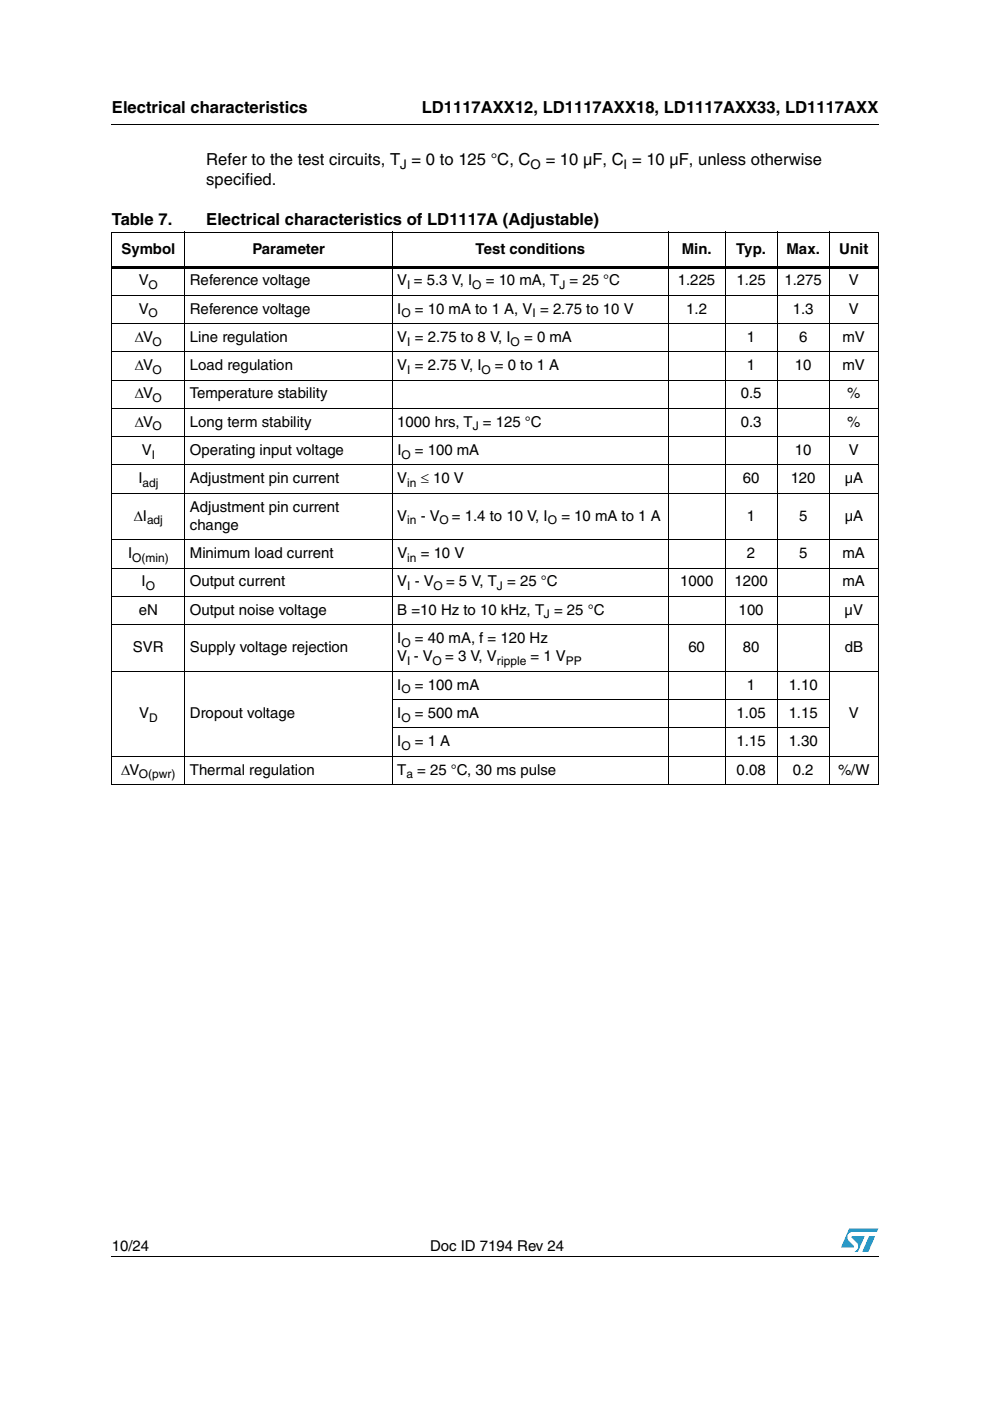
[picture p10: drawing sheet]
<svg xmlns="http://www.w3.org/2000/svg" width="210mm" height="297mm" viewBox="0 0 210 297" stroke-linecap="round" stroke-linejoin="round" font-family="sans-serif">
<defs><g id="words">
<g font-size="3.5">
<text x="23.7" y="23.9">Electrical characteristics</text>
<text x="89.4" y="23.9">LD1117AXX12, LD1117AXX18, LD1117AXX33, LD1117AXX</text>
<text x="43.7" y="35">Refer to the test circuits, T = 0 to 125 °C, C</text>
<text x="115.7" y="35">= 10 µF, C = 10 µF, unless otherwise</text>
<text x="43.7" y="39.2">specified.</text>
<text x="23.7" y="47.7">Table 7.</text>
<text x="43.7" y="47.7">Electrical characteristics of LD1117A (Adjustable)</text>
</g>
<g font-size="3.2">
<text x="25.7" y="53.8">Symbol</text>
<text x="53.5" y="53.8">Parameter</text>
<text x="100.8" y="53.8">Test conditions</text>
<text x="144.5" y="53.8">Min.</text>
<text x="156.1" y="53.8">Typ.</text>
<text x="166.8" y="53.8">Max.</text>
<text x="177.9" y="53.8">Unit</text>
<text x="29.5" y="60.5">V</text>
<text x="40.3" y="60.5">Reference voltage</text>
<text x="84.2" y="60.5">V = 5.3 V, I</text>
<text x="103" y="60.5">= 10 mA, T = 25 °C</text>
<text x="143.7" y="60.5">1.225</text>
<text x="156.2" y="60.5">1.25</text>
<text x="166.3" y="60.5">1.275</text>
<text x="180" y="60.5">V</text>
<text x="29.5" y="66.5">V</text>
<text x="40.3" y="66.5">Reference voltage</text>
<text x="84.2" y="66.5">I</text>
<text x="88" y="66.5">= 10 mA to 1 A, V = 2.75 to 10 V</text>
<text x="145.5" y="66.5">1.2</text>
<text x="168.1" y="66.5">1.3</text>
<text x="180" y="66.5">V</text>
<text x="28.6" y="72.5">ΔV</text>
<text x="40.3" y="72.5">Line regulation</text>
<text x="84.2" y="72.5">V = 2.75 to 8 V, I</text>
<text x="111.1" y="72.5">= 0 mA</text>
<text x="158.4" y="72.5">1</text>
<text x="169.4" y="72.5">6</text>
<text x="178.6" y="72.5">mV</text>
<text x="28.6" y="78.5">ΔV</text>
<text x="40.3" y="78.5">Load regulation</text>
<text x="84.2" y="78.5">V = 2.75 V, I</text>
<text x="104.9" y="78.5">= 0 to 1 A</text>
<text x="158.4" y="78.5">1</text>
<text x="168.5" y="78.5">10</text>
<text x="178.6" y="78.5">mV</text>
<text x="28.6" y="84.5">ΔV</text>
<text x="40.3" y="84.5">Temperature stability</text>
<text x="157.1" y="84.5">0.5</text>
<text x="179.6" y="84.5">%</text>
<text x="28.6" y="90.5">ΔV</text>
<text x="40.3" y="90.5">Long term stability</text>
<text x="84.2" y="90.5">1000 hrs, T = 125 °C</text>
<text x="157.1" y="90.5">0.3</text>
<text x="179.6" y="90.5">%</text>
<text x="30.1" y="96.5">V</text>
<text x="40.3" y="96.5">Operating input voltage</text>
<text x="84.2" y="96.5">I</text>
<text x="88" y="96.5">= 100 mA</text>
<text x="168.5" y="96.5">10</text>
<text x="180" y="96.5">V</text>
<text x="29.3" y="102.5">I</text>
<text x="40.3" y="102.5">Adjustment pin current</text>
<text x="84.2" y="102.5">V</text>
<text x="89.2" y="102.5">≤ 10 V</text>
<text x="157.5" y="102.5">60</text>
<text x="167.6" y="102.5">120</text>
<text x="179.1" y="102.5">µA</text>
<text x="28.4" y="110.4">ΔI</text>
<text x="40.3" y="108.5">Adjustment pin current</text>
<text x="40.3" y="112.4">change</text>
<text x="84.2" y="110.4">V</text>
<text x="89.2" y="110.4">- V</text>
<text x="95.8" y="110.4">= 1.4 to 10 V, I</text>
<text x="119" y="110.4">= 10 mA to 1 A</text>
<text x="158.4" y="110.4">1</text>
<text x="169.4" y="110.4">5</text>
<text x="179.1" y="110.4">µA</text>
<text x="27.2" y="118.3">I</text>
<text x="40.3" y="118.3">Minimum load current</text>
<text x="84.2" y="118.3">V</text>
<text x="89.2" y="118.3">= 10 V</text>
<text x="158.4" y="118.3">2</text>
<text x="169.4" y="118.3">5</text>
<text x="178.6" y="118.3">mA</text>
<text x="30" y="124.3">I</text>
<text x="40.3" y="124.3">Output current</text>
<text x="84.2" y="124.3">V - V</text>
<text x="94.6" y="124.3">= 5 V, T = 25 °C</text>
<text x="144.2" y="124.3">1000</text>
<text x="155.7" y="124.3">1200</text>
<text x="178.7" y="124.3">mA</text>
<text x="29.4" y="130.3">eN</text>
<text x="40.3" y="130.3">Output noise voltage</text>
<text x="84.2" y="130.3">B =10 Hz to 10 kHz, T = 25 °C</text>
<text x="156.6" y="130.3">100</text>
<text x="179.1" y="130.3">µV</text>
<text x="84.2" y="136.3">I</text>
<text x="88" y="136.3">= 40 mA, f = 120 Hz</text>
<text x="28.2" y="138.3">SVR</text>
<text x="40.3" y="138.3">Supply voltage rejection</text>
<text x="84.2" y="140.2">V - V</text>
<text x="94.4" y="140.2">= 3 V, V</text>
<text x="112.5" y="140.2">= 1 V</text>
<text x="145.9" y="138.3">60</text>
<text x="157.5" y="138.3">80</text>
<text x="179.1" y="138.3">dB</text>
<text x="84.2" y="146.2">I</text>
<text x="88" y="146.2">= 100 mA</text>
<text x="158.4" y="146.2">1</text>
<text x="167.2" y="146.2">1.10</text>
<text x="29.5" y="152.2">V</text>
<text x="40.3" y="152.2">Dropout voltage</text>
<text x="84.2" y="152.2">I</text>
<text x="88" y="152.2">= 500 mA</text>
<text x="156.2" y="152.2">1.05</text>
<text x="167.2" y="152.2">1.15</text>
<text x="180" y="152.2">V</text>
<text x="84.2" y="158.2">I</text>
<text x="88" y="158.2">= 1 A</text>
<text x="156.2" y="158.2">1.15</text>
<text x="167.2" y="158.2">1.30</text>
<text x="25.7" y="164.2">ΔV</text>
<text x="40.3" y="164.2">Thermal regulation</text>
<text x="84.2" y="164.2">T</text>
<text x="88.5" y="164.2">= 25 °C, 30 ms pulse</text>
<text x="156.2" y="164.2">0.08</text>
<text x="168.1" y="164.2">0.2</text>
<text x="177.7" y="164.2">%/W</text>
<text x="23.7" y="265.1">10/24</text>
<text x="91.2" y="265.1">Doc ID 7194 Rev 24</text>
</g>
<g font-size="2.8">
<text x="84.9" y="35.8">J</text>
<text x="112.5" y="35.8">O</text>
<text x="132.2" y="35.8">I</text>
</g>
<g font-size="2.5">
<text x="31.5" y="61.3">O</text>
<text x="86.3" y="61.3">I</text>
<text x="100.1" y="61.3">O</text>
<text x="118.6" y="61.3">J</text>
<text x="31.5" y="67.3">O</text>
<text x="85.1" y="67.3">O</text>
<text x="112.9" y="67.3">I</text>
<text x="32.3" y="73.3">O</text>
<text x="86.3" y="73.3">I</text>
<text x="108.2" y="73.3">O</text>
<text x="32.3" y="79.3">O</text>
<text x="86.3" y="79.3">I</text>
<text x="102.1" y="79.3">O</text>
<text x="32.3" y="85.3">O</text>
<text x="32.3" y="91.3">O</text>
<text x="100.2" y="91.3">J</text>
<text x="32.2" y="97.3">I</text>
<text x="85.1" y="97.3">O</text>
<text x="30.2" y="103.3">adj</text>
<text x="86.3" y="103.3">in</text>
<text x="31.2" y="111.2">adj</text>
<text x="86.3" y="111.2">in</text>
<text x="93.2" y="111.2">O</text>
<text x="116.1" y="111.2">O</text>
<text x="28" y="119.1">O(min)</text>
<text x="86.3" y="119.1">in</text>
<text x="30.9" y="125.1">O</text>
<text x="86.3" y="125.1">I</text>
<text x="91.9" y="125.1">O</text>
<text x="105.4" y="125.1">J</text>
<text x="115.3" y="131.1">J</text>
<text x="85.1" y="137.1">O</text>
<text x="86.3" y="141">I</text>
<text x="91.7" y="141">O</text>
<text x="105.4" y="141">ripple</text>
<text x="120" y="141">PP</text>
<text x="85.1" y="147">O</text>
<text x="31.6" y="153">D</text>
<text x="85.1" y="153">O</text>
<text x="85.1" y="159">O</text>
<text x="29.5" y="165">O(pwr)</text>
<text x="86.2" y="165">a</text>
</g>
</g></defs>
<g fill="#009ad9">
<path d="M184.3 262.1h1.2l-1.4 3.3h-1.3z"/>
<path d="M180.1 260.5h6.1l-.3 .7h-5.1a1.13 1.13 0 0 0-1.1 .7 1.13 1.13 0 0 0 .3 1.2l1 1v.3l-2.7 .1z"/>
<path d="M180.6 262.1h2.7l-1.4 3.3h-.7a1.18 1.18 0 0 0 .5-1.9l-1.1-1.1z"/>
</g>
<path d="M23.6 26.2l.1 .2zM23.6 56.3h162.7v.6h-162.7zM23.6 266.3l.1 .1z" fill="#000"/>
<g fill="none" stroke="#000" stroke-width=".21">
<path d="M23.7 26.3h162.6M23.6 49.2h162.7M23.7 49.3v116.9M39.2 49.1v117.3M83.2 49.1v117.3M141.7 49.1v117.3M153.7 49.1v117.3M164.8 49.1v117.3M175.8 49.1v117.3M186.2 49.3v116.9M23.6 62.6h162.7M23.6 68.6h162.7"/>
<path d="M23.6 74.6h162.7M23.6 80.6h162.7M23.6 86.6h162.7M23.6 92.6h162.7M23.6 98.6h162.7M23.6 104.6h162.7M23.6 114.5h162.7M23.6 120.5h162.7M23.6 126.4h162.7M23.6 132.5h162.7M23.6 142.3h162.7M83.1 148.3h92.8"/>
<path d="M83.1 154.3h92.8M23.6 160.3h162.7M23.6 166.3h162.7M23.7 266.3h162.6"/>
</g>
<use href="#words"/>
</svg>
